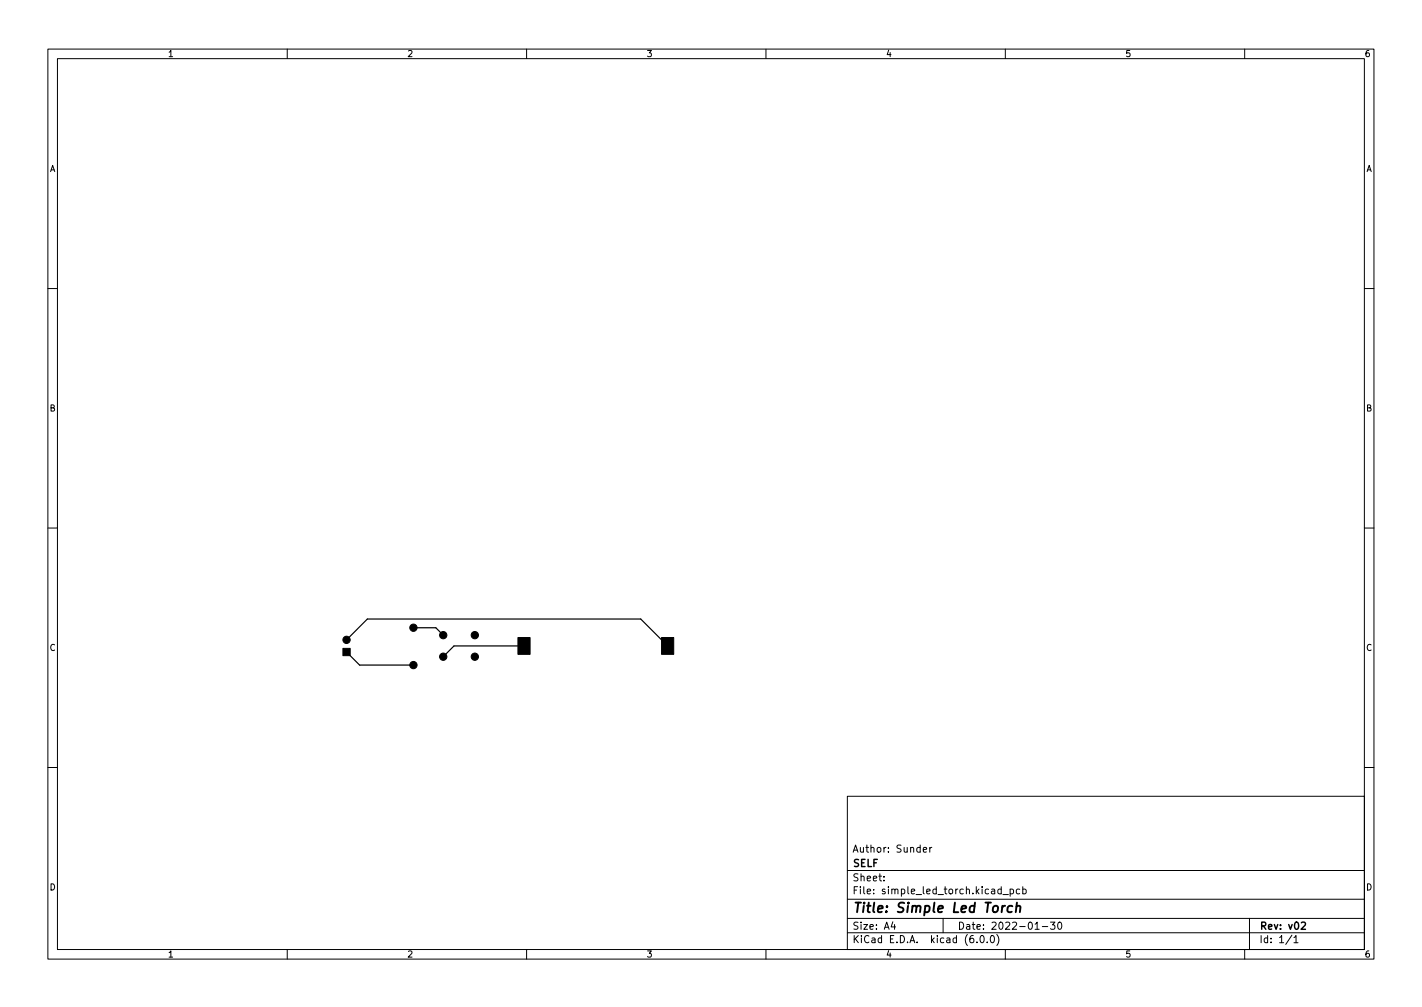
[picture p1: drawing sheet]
<svg xmlns="http://www.w3.org/2000/svg" width="297mm" height="210mm" viewBox="0 0 297 210" stroke-linecap="round" stroke-linejoin="round" font-family="sans-serif">
<defs><g id="words">
<text font-size="2.8" x="178" y="190.6">Title: Simple Led Torch</text>
<g font-size="2.1">
<text x="178" y="178">Author: Sunder</text>
<text x="178" y="184">Sheet:</text>
<text x="178" y="181">SELF</text>
<text x="178" y="186.7">File: simple_led_torch.kicad_pcb</text>
<text x="178" y="196.9">KiCad E.D.A. kicad (6.0.0)</text>
<text x="178" y="194.1">Size: A4</text>
<text x="200" y="194.1">Date: 2022-01-30</text>
<text x="263" y="194.1">Rev: v02</text>
<text x="263" y="196.9">Id: 1/1</text>
</g>
<g font-size="1.8">
<text x="35" y="11.9">1</text>
<text x="85" y="11.9">2</text>
<text x="135" y="11.9">3</text>
<text x="185" y="11.9">4</text>
<text x="235" y="11.9">5</text>
<text x="285" y="11.9">6</text>
<text x="10.3" y="35.9">A</text>
<text x="285.3" y="35.9">A</text>
<text x="10.3" y="85.9">B</text>
<text x="285.3" y="85.9">B</text>
<text x="10.3" y="135.9">C</text>
<text x="285.3" y="135.9">C</text>
<text x="10.3" y="185.9">D</text>
<text x="285.3" y="185.9">D</text>
<text x="35" y="199.9">1</text>
<text x="85" y="199.9">2</text>
<text x="135" y="199.9">3</text>
<text x="185" y="199.9">4</text>
<text x="235" y="199.9">5</text>
<text x="285" y="199.9">6</text>
</g>
</g></defs>
<g fill="none" stroke="#000" stroke-width=".21">
<path d="M10 10.2h277v190.1h-277zM12 12.2h273v186.1h-273zM60 10.2v2M110 10.2v2M160 10.2v2M210 10.2v2M260 10.2v2M10 60.2h2M285 60.2h2M10 110.2h2M285 110.2h2M10 160.2h2"/>
<path d="M177 166.3h108v32h-108zM192.9 177.4l.7-.1-.1-.3-.4-.1-.2 .2v.8h.6M194.2 176.9v1M194.6 176.9l-.4 .3M285 160.2h2M60 198.3v2M110 198.3v2M160 198.3v2M177 194.8h108M177 191.8h108M177 187.8h108M177 181.8h108"/>
<path d="M184.6 183.8v.1M184.6 183v.1M186.5 192.5l-.4 1h1M186.9 193v1M197 191.8v3M204.1 196.7v.1M204.9 195.4l.2-.1a.8 .8 0 0 1 .5 .8 .8 .8 0 0 1-.5 .7 1 1 0 0 1-.2-1.4zM206.2 196.7v.1M207 195.5l.2-.2a.8 .8 0 0 1 .5 .8 .8 .8 0 0 1-.5 .7l-.2-.1-.1-.4zM208.2 195.1a1.72 1.72 0 0 1 0 2.3M209.1 185.7l-.4-.1-.3 .3 .2 .7h.5M209.1 185.1v1.5"/>
<path d="M209.5 186.8h1.1M210 198.3v2M211 185.7l.4-.1 .3 .3-.1 .7h-.6M211 185.6v1.5M213 185.7l-.4-.1-.3 .3 .1 .7h.6M213.6 185.7l.5-.1 .3 .3-.2 .7h-.6M213.6 185.1v1.5M216.2 194h.9M217.7 193.5h1.2M219.4 192.5h1l-.5 .6 .4 .1v.7l-.2 .1-.7-.1M221.1 192.6l.2-.1a.8 .8 0 0 1 .5 .8 .8 .8 0 0 1-.5 .7 1 1 0 0 1-.2-1.4zM260 198.3v2"/>
<path d="M261 191.8v6.5M269.9 195.3l-1.3 1.9M270.3 195.8l.4-.5v1.5M270.3 196.8h.8"/>
</g>
<path d="M271.8 192.7l.6-.2 .3 .5-.9 1h.9" fill="none" stroke="#000" stroke-width=".3"/>
<path d="M210 189.1l-.4 .1-.3 .3M211.5 189.2a.66 .66 0 0 0-1 .3l-.1 .6 .2 .3h.7M212.3 189.3l.3-.2 .5 .1-.1 1.3M212.4 188.5l-.2 2" fill="none" stroke="#000" stroke-width=".4"/>
<g fill="#000" stroke="#000" stroke-width=".21">
<path d="M71.6 135.4h1.6v1.5h-1.6zM108.2 133.1h2.5v3.5h-2.5zM138.2 133.1h2.5v3.5h-2.5z"/>
<circle cx="72.4" cy="133.6" r=".76"/>
<circle cx="86.4" cy="138.9" r=".76"/>
<circle cx="86.4" cy="131.1" r=".76"/>
<circle cx="92.6" cy="132.6" r=".76"/>
<circle cx="92.6" cy="137.1" r=".76"/>
<circle cx="99.2" cy="132.6" r=".76"/>
<circle cx="99.2" cy="137.1" r=".76"/>
</g>
<path d="M72.4 133.6l4.3-4.4h57.1l5.7 5.7M72.4 136.1l2.7 2.8h11.3M86.4 131.1h4.6l1.6 1.5M109.5 134.9h-14.7l-2.2 2.2" fill="none" stroke="#000" stroke-width=".25"/>
<use href="#words"/>
</svg>
